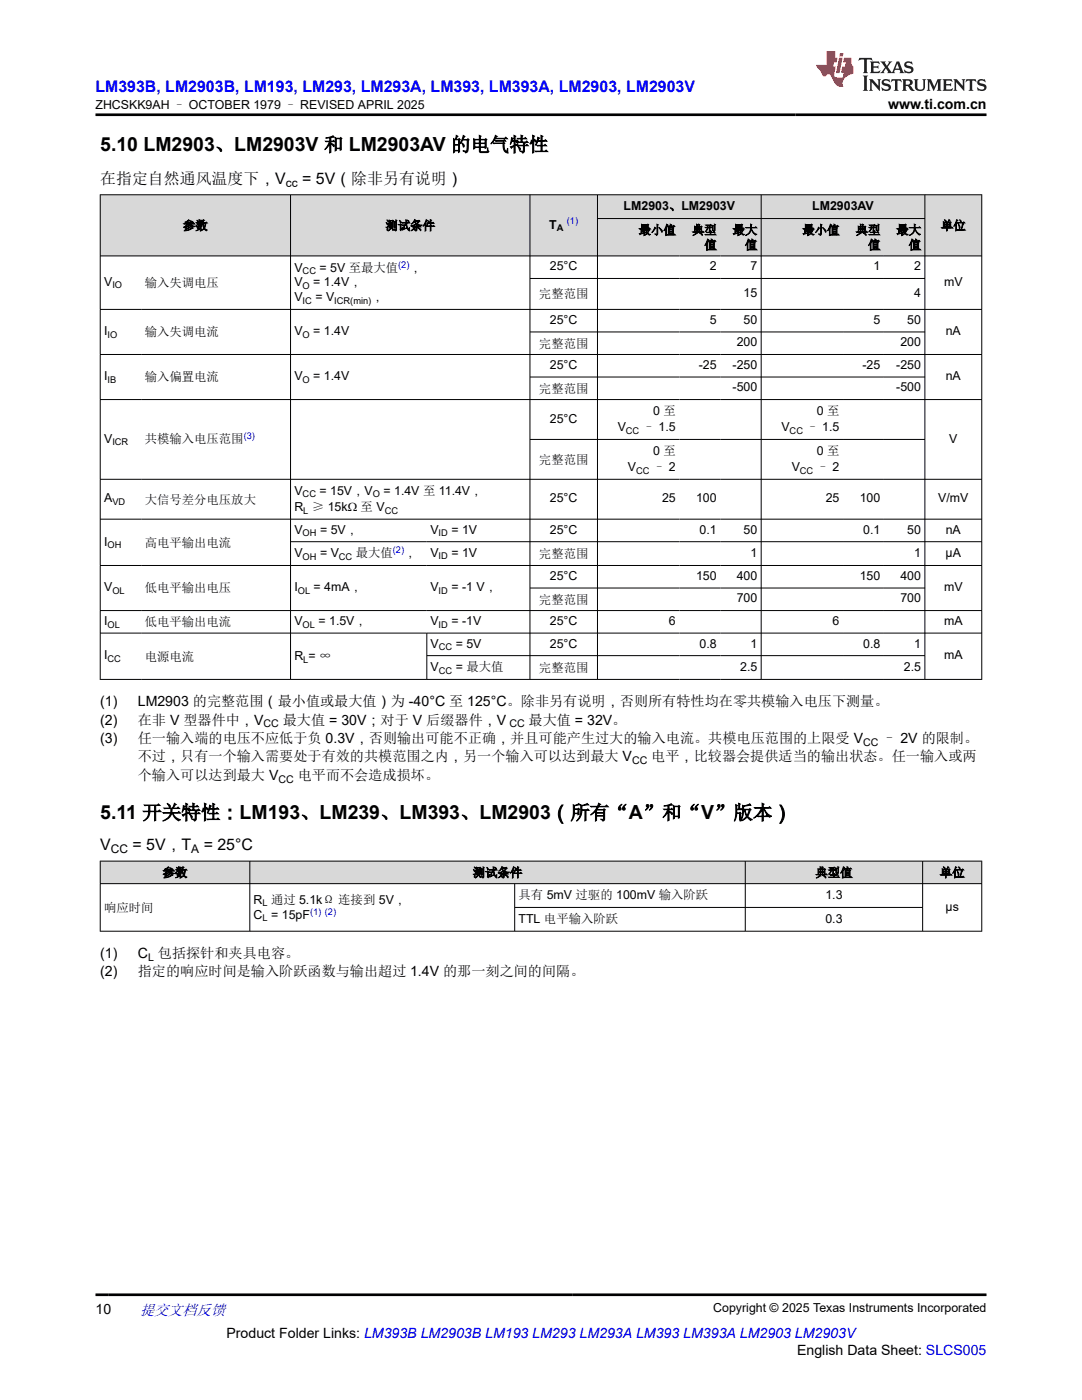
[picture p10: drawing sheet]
<svg xmlns="http://www.w3.org/2000/svg" width="216mm" height="279mm" viewBox="0 0 216 279" stroke-linecap="round" stroke-linejoin="round" font-family="sans-serif">
<defs><g id="words">
<g font-size="3.9">
<text x="20" y="30.2">5.10 LM2903、LM2903V 和 LM2903AV 的电气特性</text>
<text x="20" y="163.5">5.11 开关特性：LM193、LM239、LM393、LM2903（所有“A”和“V”版本）</text>
</g>
<text font-size="3.2" fill="#00f" x="19" y="18.3">LM393B, LM2903B, LM193, LM293, LM293A, LM393, LM393A, LM2903, LM2903V</text>
<g font-size="3.2">
<text x="20" y="36.7">在指定自然通风温度下，V</text>
<text x="60.3" y="36.7">= 5V（除非另有说明）</text>
<text x="20" y="169.7">V</text>
<text x="26.4" y="169.7">= 5V，T</text>
<text x="40.6" y="169.7">= 25°C</text>
</g>
<text font-size="3" fill="#00f" x="27.9" y="262.4">提交文档反馈</text>
<g font-size="2.8">
<text x="177.2" y="21.7">www.ti.com.cn</text>
<text x="20" y="140.9">(1)</text>
<text x="27.5" y="140.9">LM2903 的完整范围（最小值或最大值）为 -40°C 至 125°C。除非另有说明，否则所有特性均在零共模输入电压下测量。</text>
<text x="20" y="144.6">(2)</text>
<text x="20" y="148.3">(3)</text>
<text x="27.5" y="144.6">在非 V 型器件中，V</text>
<text x="27.5" y="148.3">任一输入端的电压不应低于负 0.3V，否则输出可能不正确，并且可能产生过大的输入电流。共模电压范围的上限受 V</text>
<text x="56.4" y="144.6">最大值 = 30V；对于 V 后缀器件，V</text>
<text x="105.5" y="144.6">最大值 = 32V。</text>
<text x="176.1" y="148.3">– 2V 的限制。</text>
<text x="27.5" y="152">不过，只有一个输入需要处于有效的共模范围之内，另一个输入可以达到最大 V</text>
<text x="27.5" y="155.6">个输入可以达到最大 V</text>
<text x="59.4" y="155.6">电平而不会造成损坏。</text>
<text x="130" y="152">电平，比较器会提供适当的输出状态。任一输入或两</text>
<text x="20" y="191.2">(1)</text>
<text x="27.5" y="191.2">C 包括探针和夹具电容。</text>
<text x="20" y="194.9">(2)</text>
<text x="27.5" y="194.9">指定的响应时间是输入阶跃函数与输出超过 1.4V 的那一刻之间的间隔。</text>
<text x="19" y="262.1">10</text>
<text x="45.2" y="266.9">Product Folder Links: LM393B LM2903B LM193 LM293 LM293A LM393 LM393A LM2903 LM2903V</text>
<text x="159" y="270.3">English Data Sheet: SLCS005</text>
</g>
<g font-size="2.5">
<text x="19" y="21.8">ZHCSKK9AH – OCTOBER 1979 – REVISED APRIL 2025</text>
<text x="162.1" y="41.9">LM2903AV</text>
<text x="36.5" y="45.9">参数</text>
<text x="76.9" y="45.9">测试条件</text>
<text x="109.6" y="45.6">T</text>
<text x="124.4" y="42">LM2903、LM2903V</text>
<text x="127.4" y="46.8">最小值</text>
<text x="138.1" y="46.8">典型</text>
<text x="146.2" y="46.8">最大</text>
<text x="160.1" y="46.8">最小值</text>
<text x="170.7" y="46.8">典型</text>
<text x="178.8" y="46.8">最大</text>
<text x="187.8" y="45.9">单位</text>
<text x="109.7" y="54">25°C</text>
<text x="140.5" y="49.7">值</text>
<text x="141.6" y="54">2</text>
<text x="148.6" y="49.7">值</text>
<text x="149.7" y="54">7</text>
<text x="173.2" y="49.7">值</text>
<text x="174.3" y="54">1</text>
<text x="181.3" y="49.7">值</text>
<text x="182.4" y="54">2</text>
<text x="20.8" y="57.1">V</text>
<text x="28.9" y="57.3">输入失调电压</text>
<text x="58.7" y="57.2">V</text>
<text x="58.7" y="54.2">V</text>
<text x="62.5" y="57.2">= 1.4V，</text>
<text x="63.7" y="54.2">= 5V 至最大值</text>
<text x="81.7" y="54.2">，</text>
<text x="107.5" y="59.5">完整范围</text>
<text x="148.4" y="59.3">15</text>
<text x="182.4" y="59.3">4</text>
<text x="188.4" y="57.1">mV</text>
<text x="58.7" y="60.1">V</text>
<text x="62.9" y="60.1">= V</text>
<text x="74.1" y="60.1">，</text>
<text x="109.7" y="64.6">25°C</text>
<text x="141.6" y="64.6">5</text>
<text x="148.4" y="64.6">50</text>
<text x="174.3" y="64.6">5</text>
<text x="181" y="64.6">50</text>
<text x="20.8" y="66.9">I</text>
<text x="28.9" y="67.1">输入失调电流</text>
<text x="58.7" y="66.9">V</text>
<text x="62.5" y="66.9">= 1.4V</text>
<text x="107.5" y="69.4">完整范围</text>
<text x="147" y="69.1">200</text>
<text x="179.7" y="69.1">200</text>
<text x="188.7" y="66.9">nA</text>
<text x="20.8" y="75.9">I</text>
<text x="28.9" y="76.1">输入偏置电流</text>
<text x="58.7" y="75.9">V</text>
<text x="62.5" y="75.9">= 1.4V</text>
<text x="109.7" y="73.6">25°C</text>
<text x="139.4" y="73.6">-25</text>
<text x="146.2" y="73.6">-250</text>
<text x="172.1" y="73.6">-25</text>
<text x="178.8" y="73.6">-250</text>
<text x="188.7" y="75.9">nA</text>
<text x="107.5" y="78.4">完整范围</text>
<text x="130.3" y="82.9">0 至</text>
<text x="146.2" y="78.1">-500</text>
<text x="163" y="82.9">0 至</text>
<text x="178.8" y="78.1">-500</text>
<text x="20.8" y="88.3">V</text>
<text x="28.9" y="88.5">共模输入电压范围</text>
<text x="109.7" y="84.4">25°C</text>
<text x="123.2" y="86.1">V</text>
<text x="128.3" y="86.1">– 1.5</text>
<text x="155.9" y="86.1">V</text>
<text x="160.9" y="86.1">– 1.5</text>
<text x="189.4" y="88.3">V</text>
<text x="107.5" y="92.6">完整范围</text>
<text x="125.3" y="94">V</text>
<text x="130.3" y="90.8">0 至</text>
<text x="130.3" y="94">– 2</text>
<text x="158" y="94">V</text>
<text x="163" y="90.8">0 至</text>
<text x="163" y="94">– 2</text>
<text x="20.8" y="100.3">A</text>
<text x="28.9" y="100.5">大信号差分电压放大</text>
<text x="58.7" y="98.8">V</text>
<text x="63.7" y="98.8">= 15V，V</text>
<text x="76.5" y="98.8">= 1.4V 至 11.4V，</text>
<text x="109.7" y="100.3">25°C</text>
<text x="132.1" y="100.3">25</text>
<text x="138.9" y="100.3">100</text>
<text x="164.8" y="100.3">25</text>
<text x="171.6" y="100.3">100</text>
<text x="187.2" y="100.3">V/mV</text>
<text x="58.7" y="102">R ≥ 15kΩ 至 V</text>
<text x="58.7" y="106.5">V</text>
<text x="63.9" y="106.5">= 5V，</text>
<text x="85.9" y="106.5">V</text>
<text x="90.1" y="106.5">= 1V</text>
<text x="109.7" y="106.5">25°C</text>
<text x="139.6" y="106.5">0.1</text>
<text x="148.4" y="106.5">50</text>
<text x="172.2" y="106.5">0.1</text>
<text x="181" y="106.5">50</text>
<text x="188.7" y="106.5">nA</text>
<text x="20.8" y="108.9">I</text>
<text x="28.9" y="109.1">高电平输出电流</text>
<text x="58.7" y="111.2">V</text>
<text x="63.9" y="111.2">= V</text>
<text x="71" y="111.2">最大值</text>
<text x="80.7" y="111.2">，</text>
<text x="85.9" y="111.1">V</text>
<text x="90.1" y="111.1">= 1V</text>
<text x="107.5" y="111.4">完整范围</text>
<text x="149.7" y="111.1">1</text>
<text x="182.4" y="111.1">1</text>
<text x="188.7" y="111.1">µA</text>
<text x="20.8" y="118">V</text>
<text x="28.9" y="118.2">低电平输出电压</text>
<text x="58.7" y="118">I</text>
<text x="62.6" y="118">= 4mA，</text>
<text x="85.9" y="118">V</text>
<text x="90.1" y="118">= -1 V，</text>
<text x="109.7" y="115.7">25°C</text>
<text x="138.9" y="115.7">150</text>
<text x="147" y="115.7">400</text>
<text x="171.6" y="115.7">150</text>
<text x="179.7" y="115.7">400</text>
<text x="188.4" y="118">mV</text>
<text x="20.8" y="124.7">I</text>
<text x="28.9" y="125">低电平输出电流</text>
<text x="58.7" y="124.7">V</text>
<text x="63.5" y="124.7">= 1.5V，</text>
<text x="85.9" y="124.7">V</text>
<text x="90.1" y="124.7">= -1V</text>
<text x="107.5" y="120.5">完整范围</text>
<text x="109.7" y="124.7">25°C</text>
<text x="133.5" y="124.7">6</text>
<text x="147" y="120.2">700</text>
<text x="166.1" y="124.7">6</text>
<text x="179.7" y="120.2">700</text>
<text x="188.4" y="124.7">mA</text>
<text x="20.8" y="131.6">I</text>
<text x="28.9" y="131.9">电源电流</text>
<text x="58.7" y="131.7">R = ∞</text>
<text x="85.9" y="129.2">V</text>
<text x="90.9" y="129.2">= 5V</text>
<text x="109.7" y="129.2">25°C</text>
<text x="139.6" y="129.2">0.8</text>
<text x="149.7" y="129.2">1</text>
<text x="172.2" y="129.2">0.8</text>
<text x="182.4" y="129.2">1</text>
<text x="188.4" y="131.6">mA</text>
<text x="85.9" y="134">V</text>
<text x="90.9" y="134">= 最大值</text>
<text x="107.5" y="134.1">完整范围</text>
<text x="147.7" y="133.9">2.5</text>
<text x="180.3" y="133.9">2.5</text>
<text x="32.5" y="175">参数</text>
<text x="94.3" y="175">测试条件</text>
<text x="103.5" y="179.5">具有 5mV 过驱的 100mV 输入阶跃</text>
<text x="162.7" y="175">典型值</text>
<text x="164.7" y="179.4">1.3</text>
<text x="187.5" y="175">单位</text>
<text x="20.8" y="182">响应时间</text>
<text x="50.6" y="180.4">R 通过 5.1kΩ 连接到 5V，</text>
<text x="50.6" y="183.3">C = 15pF</text>
<text x="103.5" y="184.2">TTL 电平输入阶跃</text>
<text x="164.7" y="184.1">0.3</text>
<text x="188.7" y="181.7">µs</text>
<text x="142.3" y="261.8">Copyright © 2025 Texas Instruments Incorporated</text>
</g>
<g font-size="2.4">
<text x="57" y="37.3">cc</text>
<text x="22.1" y="170.3">CC</text>
<text x="38.2" y="170.3">A</text>
</g>
<g font-size="2.1">
<text x="52.6" y="145.2">CC</text>
<text x="101.6" y="145.2">CC</text>
<text x="172.2" y="148.8">CC</text>
<text x="126.1" y="152.5">CC</text>
<text x="55.6" y="156.2">CC</text>
<text x="29.5" y="191.8">L</text>
</g>
<g font-size="1.9">
<text x="111.1" y="46.1">A</text>
<text x="22.4" y="57.5">IO</text>
<text x="60.4" y="57.7">O</text>
<text x="60.4" y="54.7">CC</text>
<text x="60.4" y="60.6">IC</text>
<text x="66.7" y="60.6">ICR(min)</text>
<text x="21.5" y="67.4">IO</text>
<text x="60.4" y="67.4">O</text>
<text x="21.5" y="76.4">IB</text>
<text x="60.4" y="76.4">O</text>
<text x="22.4" y="88.8">ICR</text>
<text x="124.9" y="86.6">CC</text>
<text x="157.6" y="86.6">CC</text>
<text x="127" y="94.5">CC</text>
<text x="159.6" y="94.5">CC</text>
<text x="22.4" y="100.8">VD</text>
<text x="60.4" y="99.3">CC</text>
<text x="74.4" y="99.3">O</text>
<text x="60.4" y="107">OH</text>
<text x="60.5" y="102.5">L</text>
<text x="76.8" y="102.5">CC</text>
<text x="87.5" y="107">ID</text>
<text x="21.5" y="109.4">OH</text>
<text x="60.4" y="111.7">OH</text>
<text x="67.6" y="111.7">CC</text>
<text x="87.5" y="111.6">ID</text>
<text x="22.4" y="118.5">OL</text>
<text x="59.4" y="118.5">OL</text>
<text x="87.5" y="118.5">ID</text>
<text x="21.5" y="125.2">OL</text>
<text x="60.4" y="125.2">OL</text>
<text x="87.5" y="125.2">ID</text>
<text x="87.6" y="129.7">CC</text>
<text x="21.5" y="132.1">CC</text>
<text x="60.5" y="132.2">L</text>
<text x="87.6" y="134.5">CC</text>
<text x="52.4" y="180.9">L</text>
<text x="52.4" y="183.8">L</text>
</g>
<g font-size="1.9" fill="#00f">
<text x="113.1" y="44.8">(1)</text>
<text x="79.5" y="53.4">(2)</text>
<text x="48.6" y="87.6">(3)</text>
<text x="78.4" y="110.4">(2)</text>
<text x="61.9" y="182.5">(1) (2)</text>
</g>
</g></defs>
<g fill="#d8d8d8">
<path d="M20 38.9h175.9v4.7h-175.9z" fill-rule="evenodd"/>
<path d="M20.1 38.9h37.8v12.1h-37.8z" fill-rule="evenodd"/>
<path d="M58 38.9h47.7v12.1h-47.7z" fill-rule="evenodd"/>
<path d="M105.8 38.9h13.4v12.1h-13.4z" fill-rule="evenodd"/>
<path d="M119.3 38.9h32.5v4.7h-32.5z" fill-rule="evenodd"/>
<path d="M151.9 38.9h32.6v4.7h-32.6z" fill-rule="evenodd"/>
<path d="M184.6 38.9h11.2v12.1h-11.2z" fill-rule="evenodd"/>
<path d="M119.3 43.7h16.3v7.3h-16.3z" fill-rule="evenodd"/>
<path d="M135.6 43.7h8.1v7.3h-8.1z" fill-rule="evenodd"/>
<path d="M143.7 43.7h8.1v7.3h-8.1z" fill-rule="evenodd"/>
<path d="M151.9 43.7h16.3v7.3h-16.3z" fill-rule="evenodd"/>
<path d="M168.2 43.7h8.2v7.3h-8.2z" fill-rule="evenodd"/>
<path d="M176.4 43.7h8.1v7.3h-8.1z" fill-rule="evenodd"/>
</g>
<g fill="none" stroke="#000" stroke-width=".2">
<path d="M19.9 38.9h176.1M20 38.8v96.9M58 38.8v96.9M105.7 38.8v96.9M119.2 38.8v96.9M151.9 38.8v96.9M184.5 38.8v96.9M195.9 38.8v96.9M19.9 51.1h176.1M105.7 55.6h78.9M119.2 43.6h65.4M19.9 61.7h176.1"/>
<path d="M19.9 70.7h176.1M19.9 79.7h176.1M105.7 66.2h78.9M105.7 75.2h78.9M19.9 95.7h176.1M105.7 87.7h78.9M19.9 103.6h176.1M19.9 112.9h176.1M58 108.1h138M105.7 117.4h78.9M19.9 121.9h176.1M19.9 126.3h176.1"/>
<path d="M19.9 135.6h176.1M85.2 126.3v9.4M85.2 130.8h99.4"/>
</g>
<g fill="#d8d8d8">
<path d="M20 171.9h175.9v4.5h-175.9z" fill-rule="evenodd"/>
<path d="M20.1 171.9h29.7v4.4h-29.7z" fill-rule="evenodd"/>
<path d="M49.9 171.9h98.7v4.4h-98.7z" fill-rule="evenodd"/>
<path d="M148.8 171.9h35.2v4.4h-35.2z" fill-rule="evenodd"/>
<path d="M184.2 171.9h11.6v4.4h-11.6z" fill-rule="evenodd"/>
</g>
<path d="M19.9 171.9h176.1M19.9 176.4h176.1M20 171.8v14.1M49.8 171.8v14.1M102.7 176.4v9.5M148.7 171.8v14.1M184.1 171.8v14.1M195.9 171.8v14.1M19.9 185.8h176.1M102.7 181.1h81.5" fill="none" stroke="#000" stroke-width=".2"/>
<path d="M171.5 11.6l-.2 .5 .5-.2h.6v.1v2.2l-.2 .4h1l-.2-.4v-2.2v-.1h.5l.6 .2-.2-.5zM173.6 12.3l.2 .4v1.5l-.2 .4h1.9l.1-.6a1.08 1.08 0 0 1-1.3 .2v-.7h.6l.4 .2v-.7l-.4 .2h-.6v-.5l.2-.2a1 1 0 0 1 1 .3l-.1-.5zM175.7 12.3l.9 1.1-1 1.2h.9l-.2-.2 .5-.8 .4 .8-.2 .2h1.6l-.2-.2 .2-.5h.9l.1 .5-.1 .2h.9l-.2-.3-.8-2h-.5l-.9 2.2-.9-1.1 .9-1.1h-.8l.2 .2-.4 .6-.4-.6 .2-.2zM179 12.7l.4 1h-.7zM180.7 12.4a.65 .65 0 0 0-.2 .7 .65 .65 0 0 0 .6 .5l.6 .1 .1 .3a.79 .79 0 0 1-.7 .4 .79 .79 0 0 1-.7-.5l.1 .7 .2-.1a.93 .93 0 0 0 1.1 .1 .93 .93 0 0 0 .4-1 1.46 1.46 0 0 0-1.2-.6l-.1-.3a1.09 1.09 0 0 1 1.2 .2l-.2-.6-.1 .1-.5-.2zM172.2 15.1l.2 .4v2.2l-.2 .4h1l-.2-.4v-2.2l.2-.4zM173.4 15.8l.2 .4v1.5l-.2 .4h.8l-.3-.4 .1-1.3 1.6 1.8v-2l.2-.4h-.7l.1 .2 .1 1.1-1.2-1.3zM176.2 15.9a.65 .65 0 0 0-.2 .8 .65 .65 0 0 0 .6 .4l.6 .2 .1 .2a.79 .79 0 0 1-.7 .4 .79 .79 0 0 1-.7-.5l.1 .7 .2-.1a.93 .93 0 0 0 1.1 .1 .93 .93 0 0 0 .4-.9 1.46 1.46 0 0 0-1.2-.6l-.1-.4a1.09 1.09 0 0 1 1.2 .2l-.1-.6-.2 .1-.5-.1zM177.9 15.8l-.1 .6a.63 .63 0 0 1 .8-.3v1.6l-.3 .4h1l-.2-.4v-1.6a.66 .66 0 0 1 .8 .3l-.1-.6zM180 15.8l.2 .4v1.5l-.2 .4h1l-.2-.2-.1-.7h.5l.1 .2a.79 .79 0 0 0 1.2 .6l-1-.9a.61 .61 0 0 0 .6-.6 .61 .61 0 0 0-.5-.7zM180.8 16.1h.1a.47 .47 0 0 1 .5 .1 .47 .47 0 0 1 .1 .5l-.1 .1-.7 .1zM182.3 15.8l.2 .2a2.27 2.27 0 0 0 .4 2 1.04 1.04 0 0 0 1.7-.7v-1.3l.2-.2h-.8l.2 .4v1.1a.6 .6 0 0 1-.6 .6 .6 .6 0 0 1-.6-.6v-1.1l.3-.4zM184.9 15.8l.2 .4v1.5l-.2 .4h.8l-.3-.4v-1.4l.9 1.9 .9-1.9v1.4l-.3 .4h1l-.2-.4v-1.5l.2-.4h-.8l-.7 1.5-.6-1.5zM188.1 15.8l.2 .4v1.5l-.2 .4h1.9l.1-.6a1.09 1.09 0 0 1-1.3 .2v-.7h.6l.4 .2v-.6l-.4 .2h-.6v-.6l.2-.1a1.01 1.01 0 0 1 1 .3l-.1-.6zM190.2 15.8l.3 .4v1.5l-.3 .4h.8l-.2-.4v-1.3l1.6 1.8v-2l.2-.4h-.7l.2 .2v1.1l-1.2-1.3zM192.8 15.8l-.1 .6a.63 .63 0 0 1 .8-.3v1.6l-.3 .4h1l-.2-.4v-1.6a.66 .66 0 0 1 .8 .3l-.1-.6zM195.2 15.9a.65 .65 0 0 0-.2 .8 .65 .65 0 0 0 .6 .4l.6 .2 .2 .2a.79 .79 0 0 1-.7 .4 .79 .79 0 0 1-.7-.5l.1 .7 .2-.1a.93 .93 0 0 0 1 .1 .93 .93 0 0 0 .5-.9 1.46 1.46 0 0 0-1.3-.6v-.4a1.09 1.09 0 0 1 1.2 .2l-.2-.6-.2 .1-.5-.1z" fill="#231f20"/>
<path d="M164.9 10.2v2.8h-2l.1 .3 .8 1a.95 .95 0 0 0 1 .9 .59 .59 0 0 1 .5-.4 .59 .59 0 0 1 .5 .4l.4 .7a1.59 1.59 0 0 0 2.1 1.4 1.61 1.61 0 0 1 1-2.3l1-.3-.1-1.5a1.59 1.59 0 0 1-.3-1.7h-1.5l-.2 .9h.6l-.2 .9h-.5l-.2 1v.2l.4 .1-.1 .9h-.7a.73 .73 0 0 1-1-.7l.3-1.5h-.5l.1-.9h.5l.2-.9h-.5v-1.3zM167.4 11.5l-.6 3.1h.7l.6-3.1zM167.6 10.6l-.1 .6h.7l.1-.6z" fill="#ed1c24"/>
<path d="M19 22.9h177.8M19 258.4h177.8" fill="none" stroke="#000" stroke-width=".53"/>
<use href="#words"/>
</svg>
